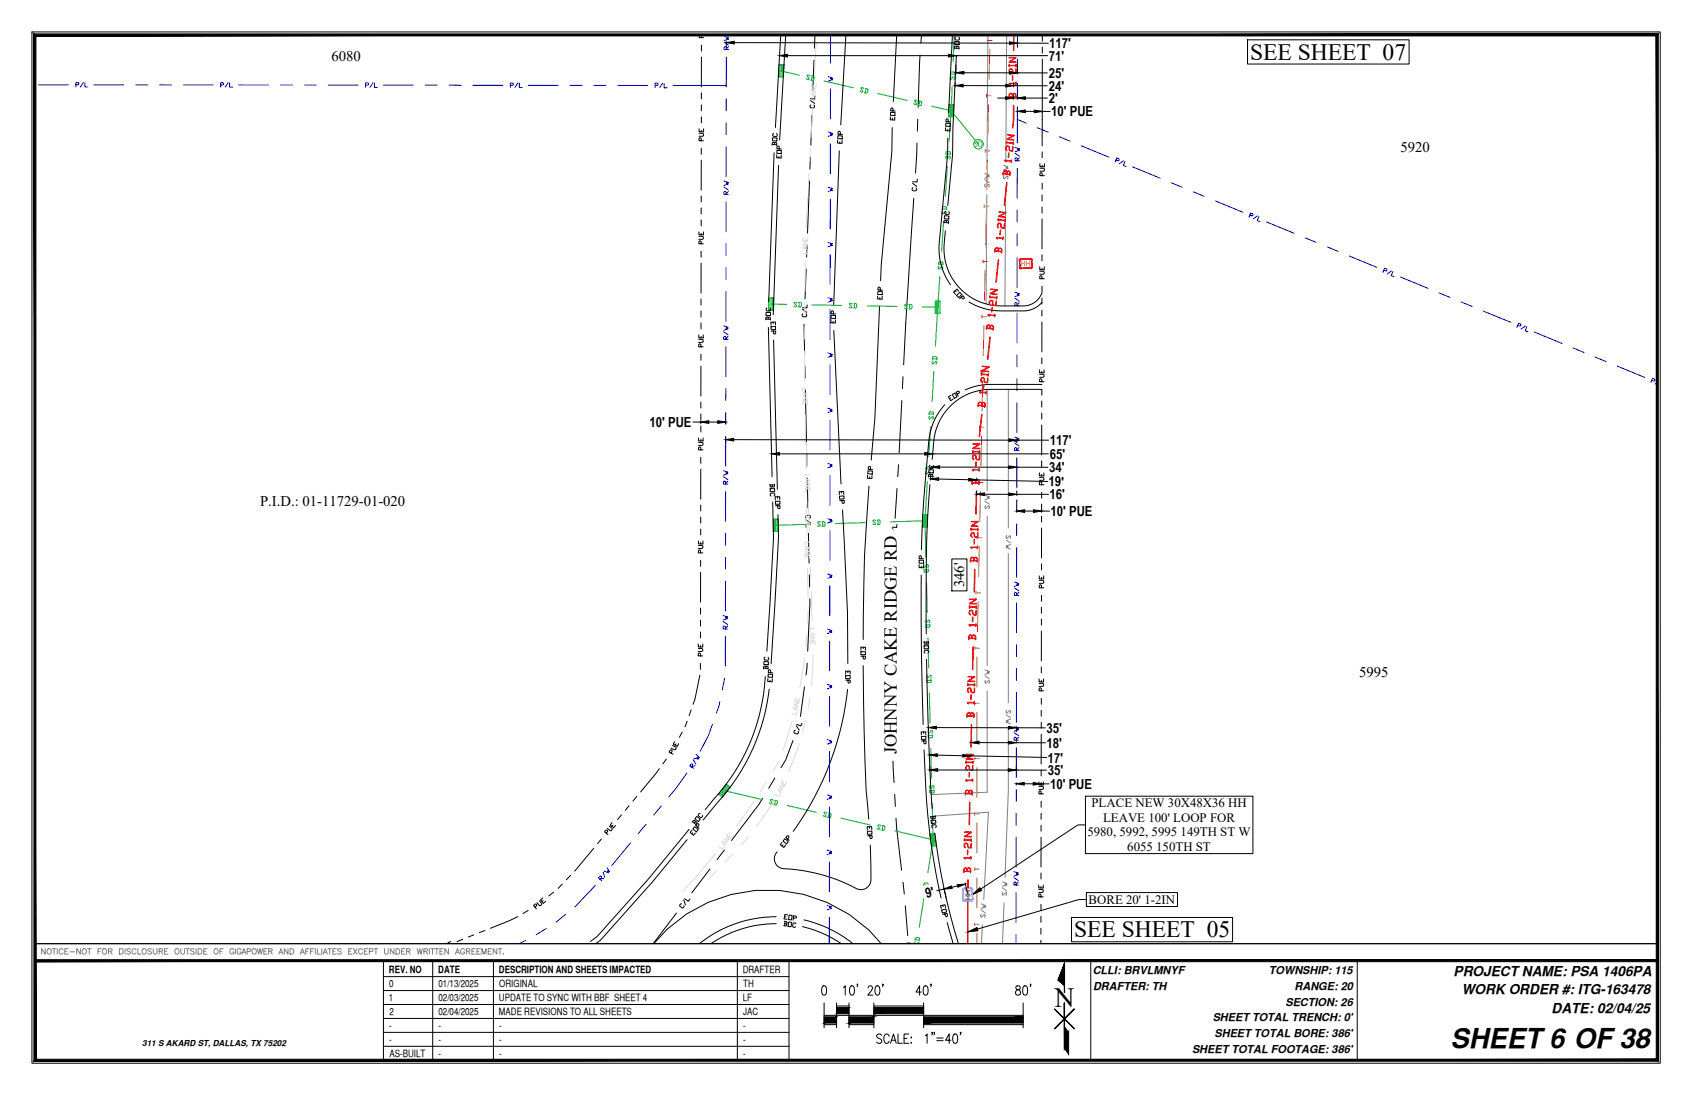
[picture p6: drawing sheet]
<svg xmlns="http://www.w3.org/2000/svg" width="432mm" height="279mm" viewBox="0 0 432 279" stroke-linecap="round" stroke-linejoin="round" font-family="sans-serif">
<defs><g id="words">
<text font-size="7.1" x="269.1" y="257">N</text>
<text font-size="7" x="370.2" y="267.3">SHEET6 OF38</text>
<g font-size="6">
<text x="319" y="15.2">SEE SHEET 07</text>
<text x="274.1" y="239.2">SEE SHEET 05</text>
</g>
<text font-size="4.7" x="228.9" y="192.5" transform="rotate(-90 228.9 192.5)">JOHNNY CAKE RIDGE RD</text>
<g font-size="3.8">
<text x="84.6" y="15.6">6080</text>
<text x="357.4" y="38.8">5920</text>
<text x="66.4" y="129">P.I.D.: 01-11729-01-020</text>
<text x="246.1" y="149.8" transform="rotate(-90 246.1 149.8)">346'</text>
<text x="346.9" y="172.7">5995</text>
</g>
<g font-size="3.5">
<text x="267.7" y="15.5">71'</text>
<text x="267.8" y="12.3">117'</text>
<text x="267.7" y="23.2">24'</text>
<text x="267.7" y="19.9">25'</text>
<text x="267.7" y="26.3">2'</text>
<text x="268.3" y="29.7">10' PUE</text>
<text x="165.8" y="108.9">10' PUE</text>
<text x="267.9" y="113.6">117'</text>
<text x="267.9" y="117.1">65'</text>
<text x="267.6" y="124.1" transform="rotate(1 267.6 124.1)">19'</text>
<text x="267.8" y="120.5">34'</text>
<text x="267.8" y="127.4">16'</text>
<text x="268.1" y="131.7">10' PUE</text>
<text x="267.1" y="190.8">18'</text>
<text x="267.1" y="187">35'</text>
<text x="267.3" y="194.6" transform="rotate(1 267.3 194.6)">17'</text>
<text x="267.4" y="197.8">35'</text>
<text x="268" y="201.3">10' PUE</text>
<text x="236.4" y="229.2" transform="rotate(-13 236.4 229.2)">9'</text>
<text x="371" y="249">PROJECT NAME: PSA 1406PA</text>
<text x="373" y="253.6">WORK ORDER #: ITG-163478</text>
<text x="396" y="258.4">DATE: 02/04/25</text>
</g>
<g font-size="3.3">
<text x="278.6" y="206">PLACE NEW 30X48X36 HH</text>
<text x="281.5" y="209.7">LEAVE 100' LOOP FOR</text>
<text x="277.5" y="213.4">5980, 5992, 5995 149TH ST W</text>
<text x="287.7" y="217.1">6055 150TH ST</text>
<text x="277.8" y="230.6">BORE 20' 1-2IN</text>
</g>
<g font-size="2.8">
<text x="278.9" y="248.6">CLLI: BRVLMNYF</text>
<text x="323.8" y="248.6">TOWNSHIP: 115</text>
<text x="279" y="252.6">DRAFTER: TH</text>
<text x="328" y="256.7">SECTION: 26</text>
<text x="330.4" y="252.6">RANGE: 20</text>
<text x="309.5" y="260.5">SHEET TOTAL TRENCH: 0'</text>
<text x="304.2" y="268.7">SHEET TOTAL FOOTAGE: 386'</text>
<text x="309.9" y="264.6">SHEET TOTAL BORE: 386'</text>
</g>
<g font-size="2.6">
<text x="99.3" y="248.4">REV. NO</text>
<text x="99.4" y="251.9">0</text>
<text x="111.8" y="248.4">DATE</text>
<text x="111.9" y="251.9">01/13/2025</text>
<text x="127.3" y="248.4">DESCRIPTION AND SHEETS IMPACTED</text>
<text x="127.4" y="251.9">ORIGINAL</text>
<text x="189.5" y="248.4">DRAFTER</text>
<text x="189.7" y="251.9">TH</text>
<text x="99.2" y="255.5">1</text>
<text x="111.9" y="255.5">02/03/2025</text>
<text x="127.3" y="255.5">UPDATE TO SYNC WITH BBF SHEET 4</text>
<text x="189.6" y="255.5">LF</text>
<text x="99.3" y="262.6">-</text>
<text x="99.4" y="259.1">2</text>
<text x="111.9" y="259">02/04/2025</text>
<text x="111.9" y="262.6">-</text>
<text x="127.3" y="259">MADE REVISIONS TO ALL SHEETS</text>
<text x="127.4" y="262.6">-</text>
<text x="189.7" y="262.6">-</text>
<text x="189.7" y="259">JAC</text>
<text x="99.3" y="266.2">-</text>
<text x="99.4" y="269.7">AS-BUILT</text>
<text x="111.9" y="266.2">-</text>
<text x="111.9" y="269.7">-</text>
<text x="127.4" y="266.2">-</text>
<text x="127.4" y="269.7">-</text>
<text x="189.7" y="266.2">-</text>
<text x="189.7" y="269.7">-</text>
</g>
<text font-size="2.4" fill="#00b82e" x="248.6" y="37.6">SD</text>
<text font-size="2.1" x="36.3" y="267">311 S AKARD ST, DALLAS, TX 75202</text>
<text font-size="1.8" fill="#ff7f00" x="260.5" y="67.9">HH</text>
<text font-size="1.8" x="246.4" y="227" transform="rotate(90 246.4 227)">HH</text>
</g></defs>
<!-- layer: SIDEWALK -->
<g fill="none" stroke="#808080" stroke-width=".26">
<path d="M252.1 8.9l-.2 34.3M256.9 8.9l-.2 32.2M251.3 45.8l1.1 .8M251.3 44.3l1.2 .4-.6 .2 .6 .2-1.2 .3M251.5 47l-.2 .5 .2 .2 .7-.7 .2 .2-.2 .6M251.8 49.7l-.1 27.9M256.1 43.7l1.1 .8M256.1 42.2l1.2 .4-.6 .2 .6 .2-1.2 .3M256.3 44.9l-.2 .5 .2 .2 .7-.7 .2 .2-.2 .5M256.6 47.5l-.1 30.6M251.9 99.4v25.8M257.3 99.4v35.3"/>
<path d="M251.4 126.4l1.1 .3-.6 .2 .6 .2-1.1 .4M251.4 127.9l1.1 .8M251.5 129l-.1 .6 .1 .2 .8-.8 .2 .2-.2 .6M251.9 131.7v38.1M256.8 137.8l1.1 .8M256.9 136.7l-.1 .1 .1 .6 .8-.7 .2 .1-.2 .6M257.9 138.9l-1.1 .4 .5 .2-.5 .2 1.1 .4M257.3 141.2v38.1M251.4 170.9l1.1 .4-.6 .2 .6 .2-1.1 .4M251.4 172.5l1.1 .7M251.5 173.6l-.1 .6 .1 .2 .8-.8 .2 .2-.2 .6M251.9 176.3v25.8l-14.3 .7"/>
<path d="M256.8 182.4l1.1 .7M256.9 181.2l-.1 .2 .1 .6 .8-.8 .2 .2-.2 .6M257.3 185.8v16.1l-.8 22M257.9 183.5l-1.1 .4 .5 .2-.5 .2 1.1 .4M238 208.3l14.2-1.1-1.1 22.3M250.4 232.2l1.1 .8M250.4 230.6l1.1 .5-.5 .1 .5 .3-1.1 .3M250.5 233.3l-.2 .6 .1 .2 .8-.8 .2 .6-.2 .2M250.7 236l-.2 4.8M255.8 226.5l1.1 .9M255.9 225l1.1 .4-.6 .2 .6 .2-1.2 .4M256 227.7l-.2 .2 .1 .6 .8-.8 .2 .2-.2 .6"/>
<path d="M256.2 230.4l-.4 10.4"/>
</g>
<!-- layer: CENTER_LINE -->
<g fill="none" stroke="#000" stroke-width=".26">
<path d="M207.7 15.3l-.2 7.6M208 9.2l-.1 3.1M234.8 14.1l-.5 13.3M235.2 8.9l-.2 2.1M206.8 25.6l1.1 .8M206.9 26.8l-.2 .5 .2 .2h.8l.2-.5-.2-.2M207.2 29.4l-.3 7.6M208 24.5l-.1 .8-1.1-.1M234 36.5l-.4 7.6M234.2 30.4l-.1 3.1M206.6 46.2l-.5 13.3M206.8 40.1l-.1 3"/>
<path d="M232.9 46.8l1.1 .8M233 47.9l-.2 .6 .1 .2h.8l.2-.2v-.3l-.2-.2M233.2 50.6l-2.6 42.5M234.1 45.7l-.1 .7h-1.1M204.8 78.9l1.1 .8M205.7 68.6l-.3 7.7M206 77.8l-.1 .8-1.1-.1M206 62.5l-.2 3.1M204.9 80.1l-.2 .5 .2 .2h.8l.2-.5-.2-.2M205.2 82.7l.1 7.7M205.4 93.4l.1 3.1M205.5 99.5l.3 13.3"/>
<path d="M230.4 96.1l-.1 3.1M205.9 115.9l.1 3M229.3 118.6l-.2 3M230.1 102.2l-.6 13.3M205.7 132.7l1.1 .7M206 122l.2 7.6M206.3 136.1l.2 7.6M206.6 132.2l.2-.5-.2-.2h-.8l-.1 .6 .1 .2M206.8 133.8h-1.1v.8M227.7 134.9l1.1 .8M227.8 136l-.2 .2 .2 .6h.7l.2-.1-.1-.6M228 138.7l-.5 7.6"/>
<path d="M228.9 133.8v.8l-1.2-.1M228.9 124.7l-.5 7.6M206.5 146.7l.1 3.1M206.7 152.8l-.6 13.4M227.5 149.4v3M227.5 155.5v13.3M205.3 175.2l-1 7.6M206 169.2l-.3 3M227.6 171.9v3M227.7 177.9l.1 7.7M197.7 198.5l-1.5 2.6M202.4 189l-1.9 4.9-1.2 2"/>
<path d="M203 186.3l-.3 .1v.6l.7 .3 .4-.5-.1-.2M203.2 185.2l.8 1.1M204.7 184.5l-.3 .7-1.1-.4M227.2 188.6l1.2 .8M227.9 192l.3 7.7M228.2 188.2l.2-.2-.2-.5h-.8l-.2 .2 .2 .6M228.4 189.8h-1.1v.7M184.8 216.9l-1.8 2.4M194.6 203.7l-.9 1.5-7 9.3M228.3 202.7l.2 3M228.7 208.8l1.4 13.3M172.6 233l-5.9 7.8"/>
<path d="M173.9 230.6l-.2 .1-.3 .3 .1 .2 .6 .5 .5-.3-.1-.3M174.5 229.6l.4 1.3M174.7 229.3l.9 .7 .5-.6M181.2 221.7l-4.6 6.1M230.4 225.1l.4 3M231 231.1l.6 7.6M166.9 240.8a37.6 37.6 0 0 1 58 0M231.3 240.8l.9-.2 .2 .2"/>
</g>
<!-- layer: RW -->
<g fill="none" stroke="#0000b8" stroke-width=".26">
<path d="M184.8 9.2l1.1 .4-.5 .2 .5 .2-1.1 .4M184.8 10.8l1.1 .7M185.4 12.7v-.6l-.4-.2-.2 .2v.6h1.1M185.4 14.6l-.1 7.6M185.9 11.9l-.5 .6M259.7 15.1v3.1M259.7 8.9v3.2M185.3 37.4v7.6M185.3 25.2v3.1M185.3 31.3v3.1M259 37.6l1.2 .4-.6 .2 .6 .2-1.2 .3M259 39.1l1.2 .8"/>
<path d="M259.6 27.3v9.1M259.7 21.2l-.1 3.1M184.7 47.7l1.2 .8M184.7 46.2l1.2 .4-.6 .2 .6 .1-1.2 .4M185.3 49.6v-.6l-.4-.1-.2 .1v.6h1.2M185.3 51.5v7.6M185.9 48.9l-.6 .5M259.6 53.6v3M259.6 59.7v3M259.6 41v-.6l-.4-.1-.2 .1v.6h1.2M259.6 42.9v7.6M260.2 40.3l-.6 .5"/>
<path d="M185.3 74.4v7.6M185.3 62.2v3M185.3 68.3v3M259 76.1l1.1 .8M259 74.5l1.1 .4-.5 .2 .5 .2-1.1 .4M259.5 78v-.6l-.3-.2-.2 .2v.6h1.1M259.5 79.9v7.6M259.6 65.8v7.6M260.1 77.2l-.6 .6M184.7 83.1l1.1 .4-.5 .2 .5 .2-1.1 .4M184.7 84.7l1.1 .7M185.2 88.5v7.6"/>
<path d="M185.2 99.1v3.1M185.3 86.6v-.6l-.4-.2-.2 .2v.6h1.1M185.8 85.8l-.5 .6M259.5 90.6v3M259.5 96.7v3M185.2 105.2v3.1M185.2 111.3v7.7M258.9 111.5l1.2 .4-.6 .2 .6 .2-1.2 .4M258.9 113.1l1.2 .7M259.5 116.9v7.6M259.5 115v-.6l-.4-.2-.2 .2v.6h1.2M259.5 102.8v7.6"/>
<path d="M260.1 114.2l-.6 .6M184.6 120.1l1.2 .4-.6 .2 .6 .2-1.2 .3M184.6 121.6l1.2 .8M185.2 136.1v3M185.2 123.5v-.5l-.4-.2-.2 .2v.5h1.2M185.2 125.4v7.7M185.8 122.8l-.6 .5M259.5 139.7l-.1 7.6M259.5 133.6v3.1M259.5 127.5v3.1M184.6 157.1l1.1 .3-.6 .2 .6 .2-1.1 .4M184.6 158.6l1.1 .7"/>
<path d="M185.1 142.2v3M185.1 148.3v7.6M185.7 159.7l-.6 .6M258.9 148.5l1.1 .4-.6 .2 .6 .1-1.1 .4M258.9 150l1.1 .8M259.4 151.9v-.6l-.3-.1-.2 .1v.6h1.1M259.4 153.8v7.6M260 151.2l-.6 .5M183.7 179l-.9 2.9M184.9 173.1l-.6 2.9M185.1 160.5v-.6l-.4-.2-.1 .2v.6h1.1M185.1 162.4v7.6"/>
<path d="M259.4 176.7v7.6M259.4 170.6v3M259.4 164.5v3M175.3 197.3l-4.6 6M176.6 195.8l.2-.5-.2-.4-.3 .1-.3 .5 1.1 .5M176.9 193.8l.7 1.2M177.4 195.4l-.8 .2M177.6 192.5l.9 .8h-.6l.4 .4-1.2-.2M181.8 184.8l-1 2.9-2.1 4M258.8 185.4l1.1 .4-.5 .2 .5 .2-1.1 .4M258.8 187l1.1 .7M259.4 188.9v-.6l-.4-.2-.2 .2v.6h1.1"/>
<path d="M259.4 190.8v7.6M259.9 188.1l-.5 .6M161 215l-4.9 5.9M164.8 210.4l-1.9 2.3M168.8 205.7l-2 2.3M259.3 213.6v7.7M259.3 207.5v3.1M259.4 201.4v3.1M134.2 240l-1.7 .8M139.4 236.9l-2.6 1.6M144.3 233.3l-2.3 1.9M151.9 225.9l-5.2 5.5"/>
<path d="M153.2 224.4l.3-.4-.1-.4h-.3l-.4 .4 .9 .8M153.9 222.6l.4 1.3M154.1 224.2l-.8 .1M154.9 221.4l.7 1-.6-.2 .3 .5-1.1-.4M258.7 222.4l1.2 .4-.6 .2 .6 .2-1.2 .3M258.7 223.9l1.2 .8M259.3 238.4v2.4M259.3 225.8v-.5l-.4-.2-.2 .2v.5h1.2M259.3 227.7v7.7M259.9 225.1l-.6 .5"/>
</g>
<!-- layer: PUE -->
<g fill="none" stroke="#000" stroke-width=".26">
<path d="M178.6 8.9l-.2 .7h1.2M178.9 8.9l.1 .7M179 14.6v7.6M179 11.5v1.5M266 12v1.5M266 15.1v22.1M266 9v1.5M178.4 34h.9l.2 .2-.2 .6h-.9M178.4 32.9v.7h1.2v-.7M179 35.9v-.6l-.4-.2-.2 .2v.6h1.1M179 37.8v1.5M179 23.7v1.5"/>
<path d="M179 26.8v1.5M179 29.8v1.5M179 33.3v.3M266 38.7v1.6M178.4 59.2v.7h1.1v-.7M178.9 50v1.5M178.9 53.1v1.5M178.9 56.1v1.5M178.9 59.5v.4M179 40.9l-.1 7.6M265.4 42.9h.9l.2 .2-.2 .6h-.9M265.4 41.8v.7h1.1v-.7"/>
<path d="M265.9 49.8v1.5M265.9 52.8v1.6M265.9 55.9v7.6M266 44.8v-.5l-.4-.2-.2 .2v.5h1.1M266 42.2v.3M266 46.7v1.6M178.4 60.3h.9l.2 .2-.2 .6h-.9M178.9 76.3v1.5M178.9 79.4v1.5M178.9 62.2v-.6l-.4-.2-.1 .2v.6h1.1M178.9 64.1v1.5M178.9 67.2v7.6"/>
<path d="M265.3 69.2h1l.2 .2-.2 .6h-1M265.3 68.1v.7h1.2v-.7M265.9 76.1v1.5M265.9 79.1v1.5M265.9 71.1v-.6l-.4-.1-.2 .1v.6h1.2M265.9 65v1.5M265.9 68.5v.3M265.9 73v1.5M178.3 86.6h1l.2 .6-.2 .2h-1M178.3 85.4v.8h1.2v-.8M178.9 88.5v-.6l-.4-.2-.2 .2v.6h1.2M178.9 90.4v1.5"/>
<path d="M178.9 93.5v7.6M178.9 82.4v1.5M178.9 85.8v.4M265.3 95.5h1l.1 .2-.1 .6h-1M265.3 94.4v.7h1.1v-.7M265.9 97.4v-.6l-.4-.2-.2 .2v.6h1.1M265.9 91.3v1.5M265.9 94.7v.4M265.9 99.3v1.5M265.9 82.2v7.6M178.3 112.9h.9l.2 .6-.2 .1h-.9M178.3 111.7v.8h1.1v-.8"/>
<path d="M178.8 114.8v-.6l-.3-.2-.2 .2v.6h1.1M178.8 116.7v1.5M178.8 119.7v7.7M178.9 102.6v1.5M178.9 105.6v1.6M178.9 108.7v1.5M178.9 112.1v.4M265.8 117.6v1.5M265.9 102.4v1.5M265.9 105.4v1.5M265.9 108.5l-.1 7.6M178.2 139.2h1l.2 .2-.2 .5h-1"/>
<path d="M178.2 138v.8h1.2v-.8M178.8 128.9v1.5M178.8 131.9v1.6M178.8 135v1.5M178.8 138.4v.4M265.3 121.8h.9l.2 .2-.2 .6h-.9M265.3 120.7v.7h1.1v-.7M265.8 128.7v1.5M265.8 131.7v1.5M265.8 134.7v7.7M265.8 123.7v-.6l-.3-.2-.2 .2v.6h1.1M265.8 121v.4"/>
<path d="M265.8 125.6v1.5M178.8 155.2v1.5M178.8 158.2v1.5M178.8 141.1v-.6l-.4-.2-.2 .2v.6h1.2M178.8 143v1.5M178.8 146v7.6M265.2 148.1h1l.2 .2-.2 .5h-1M265.2 146.9v.8h1.2v-.8M265.8 154.9v1.6M265.8 158v1.5M265.8 150v-.6l-.4-.2-.2 .2v.6h1.2M265.8 143.9v1.5"/>
<path d="M265.8 147.3v.4M265.8 151.9v1.5M178.2 165.5h1l.1 .2-.2 .5h-.9M178.2 164.3v.8h1.1v-.8M178.6 172.3l-1.2 6.1-.5 1.3M178.8 167.4v-.6l-.4-.2-.2 .2v.6h1.1M178.8 169.3v1.5M178.8 161.3v1.5M178.8 164.7v.4M265.2 174.4h.9l.2 .2-.2 .5h-.9M265.2 173.2v.8h1.1v-.8M265.7 176.3v-.6l-.3-.2-.2 .2v.6h1.1"/>
<path d="M265.7 170.2v1.5M265.7 173.6v.4M265.7 178.2v1.5M265.8 161l-.1 7.7M168.3 196.2l-4.8 5.9M170.1 193.7l-.9 1.2M171.3 192.2l.2-.5-.2-.4-.3 .1-.2 .5 1 .5M171.6 190.2l.9 .5 .1 .2-.5 .4-.8-.4M172.2 189.2l-.4 .7 1 .5 .4-.6M172.5 189.8l-.2 .4M174.1 186.8l-.7 1.3M175.4 184l-.6 1.4"/>
<path d="M176.4 181.1l-.5 1.5M265.1 199.5v.8h1.2v-.8M265.7 196.5v1.5M265.7 199.9v.4M265.7 181.2v1.6M265.7 184.3v1.5M265.7 187.3v7.6M151.5 216.4l-4.9 5.9M153.5 214.1l-1 1.1M154.7 212.6l.4-.4-.2-.4h-.3l-.3 .4 .9 .8M155.5 210.8l.7 .6-.2 .6h-.3l-.7-.6M156.2 209.9l-.5 .6 .9 .7 .5-.6"/>
<path d="M156.4 210.6l-.2 .3M158.6 207.9l-1 1.2M160.5 205.6l-.9 1.2M162.5 203.2l-1 1.2M265.1 200.7h1l.2 .2-.2 .5h-1M265.7 210.6v1.5M265.7 213.6v7.6M265.7 202.6v-.6l-.4-.2-.2 .2v.6h1.2M265.7 207.5v1.5M265.7 204.5v1.5M118.1 239.7l-1.4 .5M120.9 238.5l-1.4 .6"/>
<path d="M123.7 237.4l-1.4 .6M132.2 233.9l-7 3M134.8 232.3l-1.3 .8M136.5 231.5l.5-.4-.1-.4-.7 .3 .7 .9M137.6 229.8l.6 .8v.2l-.6 .3-.5-.8M138.5 229.1l-.6 .5 .8 .9 .6-.5M138.6 229.8l-.3 .2M141.3 227.6l-1.2 1M143.5 225.6l-1 1.1M145.6 223.4l-1.1 1.1M265.1 226.9h.9l.2 .2-.2 .6h-.9M265.1 225.8v.8h1.1v-.8"/>
<path d="M265.6 236.9v1.5M265.6 239.9v.9M265.7 228.9v-.6l-.4-.2-.2 .2v.6h1.1M265.7 222.8v1.5M265.7 226.2v.4M265.7 230.8v1.5M265.7 233.8l-.1 1.5M114 240.7v.1M115 240.3l-.7 .2 .1 .3"/>
</g>
<!-- layer: PL -->
<g fill="none" stroke="#0000b8" stroke-width=".26">
<path d="M9.8 21.6h7.7M19.4 21.6h.5l.2-.3-.2-.2h-.5v1.1M21.3 21.1l-.8 1.1M21.7 21.1v1.1h.7M23.9 21.6l7.7 .1M34.6 21.7h3.1M40.7 21.7h3.1M46.8 21.7h7.6M56.3 21.7h.6l.2-.4-.2-.2h-.6v1.1M58.2 21.1l-.7 1.1M58.6 21.1v1.1h.8M60.9 21.7h7.6"/>
<path d="M71.6 21.7h3M77.7 21.7h3M83.8 21.7h7.6M93.3 21.7h.6l.1-.4-.1-.2h-.6v1.2M95.2 21.1l-.8 1.2M95.6 21.1v1.2h.7M97.9 21.7h7.6M108.5 21.7h3.1M114.6 21.7l3.1 .1M120.7 21.8h7.6M130.2 21.8h.6l.2-.4-.2-.2h-.6v1.1M132.1 21.2l-.7 1.1"/>
<path d="M132.5 21.2v1.1l.8 .1M134.8 21.8h7.6M145.5 21.8h3M151.6 21.8h3M157.7 21.8h7.6M167.2 21.8h.6l.2-.4-.2-.2h-.6v1.2M169.1 21.3l-.8 1.1M169.5 21.3v1.1h.7M171.8 21.8h13.5M259.6 30.5l2.3 .9M264.7 32.6l2.8 1.1M270.3 34.9l2.9 1.1"/>
<path d="M276 37.2l7 2.9M284.8 40.8l.5 .2 .3-.2-.1-.3-.5-.2-.4 1.1M286.8 41l-1.2 .8M287.1 41.2l-.4 1 .7 .3M289 42.6l7.1 2.9M298.9 46.6l2.8 1.2M304.5 48.9l2.8 1.2M310.2 51.3l7 2.9M319 54.9l.5 .2 .3-.3-.1-.2-.5-.2-.5 1M321 55.1l-1.2 .7M321.3 55.2l-.4 1.1 .7 .3M323.2 56.6l7 2.9"/>
<path d="M333.1 60.7l2.8 1.1M338.7 63l2.8 1.2M344.3 65.3l7.1 2.9M353.1 68.9l.6 .3 .3-.3-.1-.3-.5-.2-.5 1.1M355.1 69.1l-1.1 .8M355.5 69.3l-.5 1 .7 .3M357.4 70.7l7 2.9M367.2 74.7l2.9 1.2M372.9 77l2.8 1.2M378.5 79.4l7.1 2.9M387.3 83l.6 .2 .3-.3-.1-.2-.6-.2-.4 1M389.3 83.2l-1.1 .7"/>
<path d="M389.7 83.3l-.5 1.1 .7 .3M391.6 84.7l7 2.9M401.4 88.8l2.8 1.1M407.1 91.1l2.8 1.2M412.7 93.4l7.1 2.9M421.5 97l.5 .3 .4-.3-.1-.3-.6-.2-.4 1.1M422.9 97.6l-.5 .4"/>
</g>
<!-- layer: STORM DRAIN LINE -->
<g fill="none" stroke="#00b82e" stroke-width=".26">
<path d="M199 18l5 1.2M206.7 19.4l-.5-.3-.2 .2 .5 .9-.2 .1-.5-.3M207.1 19.3l.6 .2 .1 .2-.2 .7-.2 .2-.6-.2M207.3 19.4l-.3 1.1M242.5 19.1v-.6l.3-.1h.7l.2 .2v.5M242.5 18.9h1.2M242.7 19.5l-.2 .2 .2 .6 .8-.8 .1 .2-.2 .6M243.5 8.9l-.3 6.8M210.3 20.7l7.4 1.7M220.4 22.6l-.1-.2-.6 .1 .5 .9-.2 .1-.5-.3M220.8 22.5l.6 .2 .1 .2-.1 .7-.3 .2-.5-.2M221 22.6l-.2 1.1"/>
<path d="M224 23.9l7.5 1.7M234.1 25.8l-.5-.3-.2 .2 .6 .9-.3 .1-.5-.3M234.6 25.8l.5 .1 .2 .2-.2 .8h-.8M234.8 25.8l-.3 1.1M237.8 27.1l4.9 1.2M241.4 39.4v-.6l.3-.1h.7l.2 .2-.1 .6M241.4 39.2l1.2 .1M241.6 39.8l-.2 .2 .1 .6 .8-.7 .2 .1-.2 .6M242.7 28.3l7 8.5M242.7 28.3l-.5 7.7M243 22.2l-.3 6.1M240.5 53.5v-.6l.2-.2 .7 .1 .2 .2v.6"/>
<path d="M240.5 53.3l1.1 .1M240.6 53.9l-.2 .5 .2 .2 .8-.7 .2 .2-.3 .6M240.8 56.6l-.5 7.6M241.8 42.5l-.5 7.6M196.8 77.6l3.9 .1M203.4 77.3l-.6-.2-.2 .2 .8 .8-.2 .2-.6-.2M203.8 77.2h.5l.2 .2v.7l-.2 .2h-.5M204 77.2l-.1 1.1M207.2 77.8l7.6 .1M217.5 77.6l-.2-.2-.6 .2 .8 .8-.2 .1h-.4l-.2-.2M217.9 77.4h.5l.2 .2v.8l-.2 .2-.6-.1M218.1 77.4l-.1 1.2"/>
<path d="M221.3 78l7.6 .2M231.6 77.9l-.2-.2-.6 .2 .8 .7-.2 .2-.6-.2M232 77.7h.5l.2 .2v.7l-.2 .2h-.6M232.2 77.7l-.1 1.1M235.4 78.3l3.9 .1M239.5 67.5l.2-.7h.8l.2 .2-.1 .6M239.5 67.4h1.1M239.6 67.9l-.2 .6 .2 .2 .8-.7 .2 .6-.3 .1M239.8 70.6l-1.1 17.7M237.9 91.7l.1-.6 .2-.1h.7l.2 .2v.6M238 91.5l1.1 .1M238.1 92.1l-.2 .2v.4l.2 .2 .8-.7 .1 .2-.2 .5"/>
<path d="M238.3 94.8l-.4 7.6M236.3 119.9v-.6l.2-.2 .8 .1 .1 .2v.5M236.3 119.7h1.1M237.1 105.8v-.6l.2-.1h.8l.2 .2-.1 .6M237.1 105.6l1.2 .1M237.3 106.2l-.3 .5 .2 .3 .8-.8 .2 .2-.2 .6M237.5 108.9l-.5 7.6M206.7 133.8l-8.7 .2M209.4 133.3l-.2-.2-.6 .2 .8 .8-.6 .2-.2-.2M209.8 133.1h.5l.2 .2v.7l-.1 .2-.6 .1M210 133.1v1.1M220.8 133.4l-7.6 .2"/>
<path d="M223.5 132.9l-.6-.2-.2 .2 .8 .7-.6 .3-.2-.2M223.8 132.7l.8 .1v.8l-.1 .2h-.6M224 132.7l.1 1.1M236.1 132.9l-8.8 .3M236.4 120.2l-.2 .2 .2 .6 .8-.7 .2 .2-.3 .6M236.6 122.9l-.5 10 .2 9.3M235.9 144.1l-.1 .6 .2 .1 .7-.7 .2 .2-.2 .5M236.3 158.2l-.2 .6 .2 .1 .8-.7 .2 .1-.2 .6M236.5 148.6l.1 7.7M236.9 145.2l-.1 .8h-.8l-.2-.2v-.6M236.9 145.4h-1.1M237.3 159.3l-.2 .8h-.7l-.2-.2v-.6"/>
<path d="M237.3 159.5h-1.1M236.7 172.3l-.2 .5 .2 .2 .7-.7 .2 .1-.2 .6M236.8 162.7l.2 7.6M237.2 176.8l.2 7.6M237.7 173.4l-.2 .8h-.8l-.2-.2v-.6M237.7 173.6h-1.2M237 186.4l-.1 .5 .1 .2 .8-.8 .2 .2-.2 .6M237.5 190.9l.2 7.6M238 187.5l-.2 .7-.7 .1-.2-.2v-.6M238 187.7h-1.1M184.8 201.7l9.8 2.3M197.3 204.3l-.5-.3-.2 .1 .5 .9-.2 .2-.5-.3"/>
<path d="M197.7 204.2l.6 .1 .1 .3-.2 .7h-.8M197.9 204.2l-.3 1.1M200.9 205.5l7.4 1.8M211 207.5l-.1-.2-.4-.1-.2 .1 .5 1-.2 .1-.5-.3M211.4 207.4l.6 .1 .1 .3-.1 .7-.3 .2-.5-.2M211.6 207.5l-.3 1.1M214.7 208.8l7.4 1.7M224.7 210.8l-.1-.3-.6 .1 .6 .9-.3 .1-.5-.3M225.1 210.7l.6 .1 .1 .2-.1 .8-.3 .1-.5-.1M225.3 210.7l-.2 1.1M228.4 212l9.7 2.3M237.4 200.4l-.2 .6 .2 .2 .7-.8 .3 .2-.2 .6"/>
<path d="M237.9 205l.2 9.3-1.3 8.4M238.4 201.6l-.2 .7-.8 .1-.2-.2v-.6M238.4 201.8h-1.2M233.5 239.9l.3-.7 .7 .1 .2 .2-.1 .6M233.5 239.7l1.2 .2M235.7 226l.3-.7 .7 .1 .2 .2-.1 .6M235.7 225.8l1.2 .2M235.8 229.1l-1.2 7.5M235.8 226.4l-.3 .5 .2 .2 .9-.6 .1 .2-.2 .6M233.6 240.3l-.2 .5M233.9 240.8l.5-.4 .1 .4"/>
</g>
<!-- layer: TEL LINE -->
<g fill="none" stroke="#ff7f00" stroke-width=".26">
<path d="M252.1 10.3l1.1 .1M252.1 9.9v.8M252.6 12.6l-.2 7.6M251.5 38.1v.8M251.5 38.5h1.1M251.8 24.4h1.1M251.8 24v.8M252.3 26.7l-.2 7.6M251.2 52.2v.8M251.2 52.6h1.1M251.7 54.9l-.2 7.6M252 40.8l-.2 7.6"/>
<path d="M250.9 66.3v.8M250.9 66.7h1.1M251.4 69l-.2 7.6M250.3 94.5v.8M250.3 94.9h1.1M250.6 80.4v.8M250.6 80.8h1.1M250.8 97.2l-.2 7.6M251.1 83.1l-.2 7.6M250 108.6v.8M250 109h1.1M250.5 111.3l-.2 7.6"/>
<path d="M249.4 136.8v.8M249.4 137.2h1.1M249.7 122.7v.8M249.7 123.1h1.1M249.9 139.5l-.2 7.6M250.2 125.4l-.2 7.6M249.1 150.9v.7M249.1 151.3h1.1M249.6 153.6l-.2 7.6M248.8 179.1v.8M248.8 179.5h1.1M248.8 165v.7"/>
<path d="M248.8 165.4h1.1M249.3 167.7v7.6M248.8 193.2v.8M248.8 193.6h1.1M249.3 181.8v7.6M249.3 195.9v7.6M248.7 207.3v.7M248.7 207.7h1.2M249.3 210v7.6M248.7 221.4v.7M248.7 235.5v.7M248.7 235.9h1.2"/>
<path d="M248.7 221.8h1.2M249.3 224v7.7M249.3 238.1v2.7"/>
</g>
<!-- layer: WATER LINE -->
<g fill="none" stroke="#00f" stroke-width=".26">
<path d="M211.4 19.5l1.1 .4-.6 .2 .6 .2-1.2 .4M211.9 8.9v7.2M211.3 33.7l1.2 .3-.6 .2 .6 .2-1.2 .4M211.9 36.7v7.6M211.9 22.6v7.6M211.3 47.8l1.2 .3-.6 .2 .6 .2-1.2 .4M211.9 50.8v7.6M211.3 75.9l1.1 .4-.5 .2 .5 .2-1.1 .4M211.3 61.8l1.1 .4-.5 .2 .5 .2-1.1 .4M211.9 79l-.1 7.6M211.9 64.9v7.6M211.3 90l1.1 .4-.6 .2 .6 .2-1.1 .4"/>
<path d="M211.8 93.1v7.6M211.2 118.2l1.2 .4-.6 .2 .6 .2-1.2 .4M211.2 104.1l1.2 .4-.6 .2 .6 .2-1.2 .4M211.8 107.2v7.6M211.2 132.3l1.1 .4-.5 .2 .5 .2-1.1 .4M211.8 135.4v7.6M211.8 121.3v7.6M211.2 146.4l1.1 .4-.5 .2 .5 .2-1.1 .4M211.8 149.5v7.6M211.2 174.6l1.1 .4-.6 .2 .6 .2-1.2 .4M211.2 160.5l1.1 .4-.6 .2 .6 .2-1.1 .4M211.7 177.7v7.6"/>
<path d="M211.7 163.6v7.6M211.1 188.7l1.2 .4-.6 .2 .6 .2-1.2 .4M211.7 191.8v7.6M211.1 216.9l1.1 .4-.5 .2 .5 .2-1.1 .4M211.1 202.8l1.2 .4-.6 .2 .6 .2-1.2 .4M211.7 220l-.1 7.6M211.7 205.9v7.6M211.1 231l1.1 .4-.6 .2 .6 .2-1.1 .4M211.6 234.1v6.7"/>
</g>
<!-- layer: STORM DRAIN STRUCT-EX -->
<g fill="none" stroke="#00b82e" stroke-width=".26">
<path d="M198.8 16.4l1.3 .1-.2 3.2-1.3-.1zM199.1 16.4l-.2 3.2M199.5 16.5l-.2 3.1M199.8 16.5l-.2 3.1M242.2 26.6l1.3 .1-.2 3.2-1.3-.1zM242.5 26.6l-.1 3.2M242.8 26.7l-.1 3.1M243.1 26.7l-.1 3.1M196.2 76h1.2v3.2h-1.2zM196.5 76v3.2M196.8 76v3.2M197.1 76v3.2"/>
<path d="M238.7 76.8h1.2v3.2h-1.2zM239 76.8v3.2M239.3 76.8v3.2M239.6 76.8v3.2M197.3 132.4h1.3v3.2h-1.3zM197.7 132.4v3.2M198 132.4v3.2M198.3 132.4v3.2M235.4 131.3h1.3v3.2h-1.3zM235.7 131.3v3.2M236.1 131.3v3.2M236.4 131.3v3.2"/>
<path d="M185.3 200.1l1 .8-1.9 2.5-1-.8zM185.6 200.3l-2 2.5M185.8 200.5l-1.9 2.5M186.1 200.7l-2 2.5M237.3 212.8l1.2-.2 .5 3.2-1.3 .1zM237.6 212.8l.4 3.1M237.9 212.7l.4 3.2M238.2 212.7l.5 3.1"/>
<circle cx="249.7" cy="36.8" r="1.22"/>
</g>
<!-- layer: EOP -->
<g fill="none" stroke="#000" stroke-width=".26">
<path d="M200.5 8.9l-1.5 26.8M215.9 8.9l-1.3 23M228.8 8.9l-.8 17M243.1 8.9l-1 19.9M198.2 39.5v.8h1.1l.1-.7M198.3 38.4h1.1v.8l-1.2-.1zM198.8 39.9v.4M198.8 38l.1-.6-.4-.1-.2 .1v.6h1.1M213.8 35.8l-.1 .7 1.2 .1v-.8M213.8 34.6l1.2 .1-.1 .8-1.1-.1zM214.2 38.5l-1.4 39.2M214.3 36.2v.4"/>
<path d="M214.4 34.3l.1-.6-.4-.2-.3 .7 1.2 .1M227.2 29.8v.8h1.1l.1-.7M227.3 28.7h1.1v.8l-1.2-.1zM227.7 32.6l-.1 6-2.7 29-.2 4M227.8 30.2v.4M227.9 28.3v-.6l-.4-.2-.2 .2v.6h1.2M241.3 32.6v.7l1.1 .1 .1-.8M241.4 31.4l1.1 .1v.8l-1.2-.1zM241.9 35.3l-.1 4.1-2.1 22.6a16 16 0 0 0 2.9 10.7M241.9 33v.4M242 31.1v-.6l-.4-.2-.2 .2v.6h1.1M198.7 42.2l-1.4 38.1"/>
<path d="M224 75.5v.8h1.1v-.7M224 74.4h1.2l-.1 .8-1.1-.1zM224.5 78.3l-1.2 28.4-1 10.7M224.5 75.9v.4M224.6 74v-.6l-.3-.2-.2 .2-.1 .6h1.2M243.8 74.1l.2 .3M244.1 75.4l.9-.8 .5 .6-.9 .7zM244.7 74.3l-.5-.5-.8 .7 .5 .6M245.3 75.8l.4 .5 .4-.2-.4-.6-.8 .7M247.3 77a15.8 15.8 0 0 0 8.2 2.3h5.6a6.2 6.2 0 0 0 4.8-2.1M196.8 83.4l1.1-.1v.8h-1.1zM197.3 82.2v.4"/>
<path d="M197.4 84.5v.5l.4 .2 .2-.7h-1.2M197.4 86.8l1 38.1M197.9 82.9v-.7h-1.2l.1 .8M212.1 81.6l-.1 .8h1.2v-.8M212.1 80.5h1.1v.8l-1.1-.1zM212.6 82v.4M212.7 80.1v-.6l-.4-.2-.2 .2v.6h1.2M212.8 84.3l1.8 39.2M265.9 98.1h-14.2l-3.3 .6-2.1 .8M222.1 119.8l.1-.6-.4-.2-.2 .2v.5l1.1 .1M241.1 103.3a15.9 15.9 0 0 0-4.1 9.3l-1.2 14.7-.6 13M242.6 101.5l-.3 .2"/>
<path d="M242.7 100.9l-.7 .3 .6 1 .6-.4M243 100.7l.7-.4 .5 1-.6 .3zM244.3 100.6l.5-.3v-.4l-.3-.1-.5 .3 .6 1M197.9 127.9h1.1l.1 .8h-1.2zM197.9 129.1l1.2-.1v.6l-.2 .2-.4-.2v-.5M198.4 126.8v.3M198.5 131.3l.2 5.9-1.9 32.2M199 127.5v-.8l-1.2 .1 .1 .7M214.2 126.6l1.2-.1v.8l-1.1 .1zM214.7 125.4l.1 .4M214.9 127.7v.6l.4 .2 .2-.3-.1-.5h-1.1M215 130.1l1.3 26.2 .1 13"/>
<path d="M215.3 126.2v-.8l-1.1 .1v.7M221.4 121.3l-.1 .7 1.2 .1v-.7M221.5 120.1l1.2 .1-.1 .8-1.2-.1zM221.8 124a406 406 0 0 0-1.5 39.2M222 121.7l-.1 .4M234.5 144.1v.7l1.2 .1v-.8M234.5 142.9l1.2 .1v.7h-1.2zM235.1 146.7l.1 20.4 .4 17.7M235.1 142.6v-.6l-.3-.2-.2 .2-.1 .6h1.2M235.1 144.5v.3M196 173.1l-.1 .8 1.2 .1v-.8M196 172l1.2 .1-.1 .7h-1.1z"/>
<path d="M196.3 175.8a51.5 51.5 0 0 1-13.1 28.9l-3.7 4.5M196.5 173.5v.4M196.6 171.7l.1-.6-.4-.2-.2 .1v.6l1.1 .1M215.8 172.4h1.2v.7l-1.2 .1zM215.8 173.5h1.2v.6l-.2 .2-.4-.2v-.6M216.3 175.9a75.8 75.8 0 0 1-13.9 36.2M216.4 171.3v.3M217 172v-.8l-1.2 .1v.7M219.7 165.9v-.8h1.2v.8M219.7 166.3h1.2v.7h-1.2zM219.7 167.4h1.2v.6l-.2 .2-.4-.2v-.6M220.3 169.8l.1 9.5a366.9 366.9 0 0 0 1.3 29.7"/>
<path d="M220.3 165.1v.4M235.1 187.9h1.2v.7l-1.1 .1zM235.7 186.8v.3M235.8 189v.6l.4 .2 .1-.2v-.6l-1.1 .1M235.8 191.3a183.5 183.5 0 0 0 4.4 37.8M236.3 187.5l-.1-.8-1.1 .1v.7M175.3 214.2l-8.7 10.7-13.3 15-1.2 .9M176.6 211.8l-.5 .6 .9 .7 .5-.5M176.8 212.5l-.2 .3M177.3 210.9l.9 .8-.5 .6-.9-.8zM178 211l.4-.4-.2-.4h-.3l-.3 .5 .8 .7M199.6 214.9l-.5 .6 .9 .7 .5-.6"/>
<path d="M199.8 215.6l-.2 .3M200.3 214l.9 .7-.5 .6-.9-.7zM201 214.1l.3-.5-.2-.4-.2 .1-.4 .4 .9 .7M221.4 212.1h1.1v.7l-1.1 .1zM221.9 210.9v.4M222 213.2v.6l.4 .2 .2-.2-.1-.6-1.1 .1M222.1 215.6l.2 8.9a2.55 2.55 0 0 1-3.8 2.2 44.4 44.4 0 0 0-18.9-5.1 2.54 2.54 0 0 1-1.3-4.2M222.5 211.7v-.8l-1.2 .1v.7M198.1 233.9a31.5 31.5 0 0 0-19.6 6.9M200.2 233.9l.4 .1M201 233.4l-.7-.1-.2 1.2 .8 .1M201.4 233.5l.8 .1-.2 1.1-.8-.1z"/>
<path d="M202.5 234.2l.5 .1 .3-.3-.2-.3h-.6l-.1 1.1M205.2 234.7a31.1 31.1 0 0 1 12.5 6.1M240.3 232.2l1.1-.3 .2 .8-1.1 .3zM240.6 231l.1 .4M241.1 233.2l.2 .5 .4 .1 .1-.2-.1-.5-1.1 .2M241.3 231.6l-.1-.8-1.2 .3 .2 .7M241.7 235.4l1.5 5.4"/>
</g>
<!-- layer: BOC -->
<g fill="none" stroke="#000" stroke-width=".26">
<path d="M199.2 8.9l-1.3 23.6M243.6 12.3h1.1M243.7 10.6h1.1v.8l-1.2-.1zM243.9 9.4l-.2 .2 .2 .6h.7l.3-.1-.2-.6M244.1 14.4l-.9 18.1-.1 7-1.2 12.9M244.2 12.3v-.4l.4-.1 .2 .2-.1 .5M244.2 11.9l-.2-.2-.4 .2v.6M197.1 36.9h1.1M197.2 35.2h1.1l-.1 .8-1.1-.1zM197.4 34l-.2 .6 .2 .2h.7l.2-.2-.1-.5M197.5 39l-1.3 38.1M197.6 36.9l.1-.4 .3-.2 .2 .3v.5"/>
<path d="M197.7 36.5l-.4-.2-.2 .2-.1 .6M240.9 56.7l1.1 .2M241 55l1.2 .1-.1 .8-1.1-.1zM241.3 58.9a18.3 18.3 0 0 0 .5 9.7 14.6 14.6 0 0 0 13.7 9.5h5.6a5.1 5.1 0 0 0 4.8-3.4M241.3 53.9l-.2 .2 .2 .6h.7l.3-.1-.2-.6M241.5 56.8v-.4l.4-.1 .2 .2-.1 .5M241.5 56.4l-.2-.2-.4 .2v.5M195.5 79.7l1.1 .1v.7h-1.1zM195.7 78.6l-.2 .5 .2 .2 .8 .1 .2-.6-.2-.2M195.5 81.4l1.1 .1M196 81.4v-.3l.4-.2 .2 .2v.6M196 81.1l-.4-.2-.1 .1-.1 .6"/>
<path d="M196.1 83.5l.9 38.1M265.8 99.4h-13a14.6 14.6 0 0 0-14.5 13.3l-.4 4.5M237.1 119.8l1.1 .1v.8l-1.2-.1zM237.4 118.7l-.3 .6 .2 .2h.8l.2-.5-.2-.2M196.5 123.5v.6l.2 .2 .4-.2v-.4M196.5 124.7h1.2v.7l-1.1 .1zM197.2 128.1l.2 9.1-1.7 29M197.5 126.6l.2-.6-.2-.2h-.8l-.1 .6 .2 .2M197.7 123.5l-.2 .8-.4-.2M197.7 123.7h-1.2M236.9 121.5l1.2 .1M237.3 123.7a322.1 322.1 0 0 0-1 35l.1 3"/>
<path d="M237.5 121.6v-.4l.4-.2 .2 .2v.6M237.5 121.2l-.1-.2-.4 .1-.1 .6M194.9 170.5l1.1 .1M195 168.8l1.1 .1v.7l-1.2-.1zM195.2 167.7l-.2 .1 .2 .6 .7 .1 .3-.2-.2-.6M195.3 172.6a50.3 50.3 0 0 1-13.1 31.2l-2.2 2.8M195.4 170.5l.1-.3 .4-.2 .1 .2v.6M195.5 170.2l-.2-.3-.4 .2v.6M235.8 163.6v.6l.2 .2 .4-.2v-.4M235.8 164.8h1.2v.7h-1.1zM235.8 163.8h1.2M236.1 166.7l-.2-.2 .2-.6h.7l.2 .2-.2 .6"/>
<path d="M236.5 168.2l.6 23.9 .8 14.2M237 163.6v.6l-.2 .2-.4-.2M175.9 211.6l-10.3 12.5-13.2 14.9-1.7 1.2M176.7 209.7l.9 .7M177.2 210l.2-.3 .4 .1 .1 .3-.4 .4M177.4 209.7l-.2-.4-.2 .1-.4 .4M177.8 208.3l.9 .7-.5 .6-.9-.7zM178.7 207.6h-.3l-.2 .6 .6 .4h.3l.2-.6M237.5 208.2l.1 .6 .2 .2 .3-.3v-.3M237.6 209.4l1.2-.1v.7l-1.1 .1zM238.6 212.7a162.7 162.7 0 0 0 6 28.1M238.6 208.1l.1 .6-.2 .2-.4-.2"/>
<path d="M238.7 208.3l-1.2 .1M238.8 211.2l.1-.6-.2-.2-.8 .1-.1 .2 .2 .5M198.1 235.7a29.5 29.5 0 0 0-16.6 5.1M200.2 235.1l.7 .3-.3 .3M200.3 235.6l.3 .1 .2 .4-.2 .2-.6-.1M200.4 235.1l-.2 1.1M201.3 235.2l.8 .2-.2 1.1-.8-.1zM203.1 235.7l-.1-.2-.6 .1-.1 .8 .5 .2 .2-.1M204.8 236.5a29.1 29.1 0 0 1 9.9 4.3M148.9 240.8h.3"/>
</g>
<!-- layer: TRAFFIC LANE -->
<g fill="none" stroke="#dbdbdb" stroke-width=".26">
<path d="M208.3 11.1l-.4 7.6M206.8 38.1l-.2 3.1M207.1 22.5l1.1 .1-1.2 .7h1.2M207.1 21.4v.7l1.1 .1 .1-.8M207.4 27.5l-.4 7.6M207.7 21.8v.4M207.8 23.7l-.1 .7M208.1 24.8l-.1 .8-1.1-.1M208.2 23.7l-1.2 .3 1.1 .5M206.1 50.3l-.4 7.6M206.5 44.2l-.2 3.1M204.9 61.7l1.2 .1-1.2 .7h1.1"/>
<path d="M205 60.6v.7l1.1 .1v-.8M205.4 77.3v3.1M205.5 66.7l-.1 7.6M205.5 61v.3M205.7 62.9l-.1 .7M206 64.1l-.1 .7-1.1-.1M206 62.9l-1.1 .3 1.1 .5M205.3 89.5l.1 7.7M205.4 83.4v3.1M206 99.1h-1.2v.7M204.8 100.2h.4l.8 .4-1.1 .4M204.9 101.4l1.1-.1-1.1 .8h1.1"/>
<path d="M205.2 100.2v.8M205.4 102.5v.4M205.5 105.9l.1 7.6M205.7 116.6v3M205.8 112.9l.2 6.3M206 103.3v-.8h-1.1v.8M205.4 139.5l.4-.1 .8 .4-1.2 .4M205.5 122.3h.4l.8 .3-1.1 .5M205.6 123.4h1.1l-1.1 .8h1.2M205.7 122.7l.1 3M205.8 139.4v.8M205.8 128.8l.2 7.6"/>
<path d="M205.9 122.3l.1 .7M206.2 124.6v.3M206.3 128l.2 7.6M206.5 138.3h-1.1v.8M206.6 138.7l.1 3M206.7 121.1l-1.2 .1v.7M206.8 125.3v-.8l-1.2 .1v.7M205.4 140.6h1.2l-1.2 .8h1.2M206 141.7v.4M206.1 145.2l.1 7.6M206.2 155.8l-.1 3.1M206.6 142.5v-.8l-1.2 .1 .1 .7"/>
<path d="M206.8 144.8l.1 3M207 150.9l.3 7.6M202.8 179.1l1.1 .3-1.3 .5 1.1 .2M203 178l-.2 .8 1.2 .2 .1-.8M203.5 178.5l-.1 .4M205.3 168l-1.2 7.5M205.9 161.9l-.2 3.1M206.7 177.9l-.5 2.9M206.8 161.5l1.1 .4-.7 .4h-.4M206.8 162.7l1.2-.1-1.1 .8h1.1M207.2 161.5v.8M207.4 163.8l.1 .4"/>
<path d="M207.5 167.2l-.4 7.6M207.9 160.4h-1.1v.7M208 164.5v-.7h-1.1v.8M195.7 199.4l-1.7 2.6M198.8 194.2l-1.5 2.6M199.8 199.1l-.4 .6 1 .6 .4-.7M200.1 199.7l-.2 .3M202.1 184l-2.2 7.3M203.3 180.4l-.2 .7M203.4 181.6l-.2 .7-1.1-.2M203.6 180.5l-1.1 .1 1 .6M204 189.7l-2.7 7.2"/>
<path d="M205.6 183.8l-.8 3M182.6 217.7l-8.2 9.6M183.5 215.9l.9 .7 .4-.6M185.2 214.9l-.4 .6M185.3 213.5l.9 .7-1.4-.1 .9 .7M185.5 215.1l-1.1-.4 .7 1M185.9 212.6l-.4 .6 .9 .7 .5-.6M186.2 213.2l-.3 .3M187 217.9l-2 2.2M191.1 213.3l-2 2.3M192.4 204.5l-4.4 6.3M197.3 204.6l-4.3 6.3"/>
<path d="M199.1 202.6l-.4 .7-1-.6M199.2 200l1 .6-1.4 .1 1 .6M199.3 201.4l-.4 .7M199.6 201.6l-1.1-.2 .8 .9M182.8 222.3l-1.7 1.8"/>
</g>
<!-- layer: BORE 1-2 -->
<g fill="none" stroke="#f00" stroke-width=".4">
<path d="M257.6 14.7h1.7l-1.7 1.2h1.7M257.6 16.4v.6M257.6 16.7h1.7M258.4 19.3v1.1M258.7 8.9v3.9M259.3 17.6v1.1h-.6l-.3-.3v-.5l-.3-.3h-.3l-.2 .3v.5l.2 .3M259.3 16.4v.6M256.9 36.4l1.7 .2M256.9 36.1v.6M257.1 34.4l1.7 .2-1.8 .9 1.7 .2M257.5 39l-.2 1.2M257.5 24.7h1.7"/>
<path d="M258.4 24.7v-.5l.3-.3h.3l.2 .3v.8M258.4 24.2l-.6-.3-.3 .3v.8M258.5 37.4l-.1 1.1h-.6l-.2-.3v-.6l-.5-.3-.3 .2-.1 .6 .3 .3M258.6 36.3v.6M258.7 26.9v3.6l-.3 2.1M259.3 21.3h-1.7l.2 .3M259.3 21v.6M254.8 56.1l1.7 .2M254.8 55.8l-.1 .6M255 54.1l1.7 .2-1.9 .9 1.8 .2M255.3 58.7l-.1 1.2M256 44.3l1.7 .2"/>
<path d="M256.4 57.1l-.2 1.2-.5-.1-.3-.3 .1-.6-.3-.3h-.2l-.4 .2v.6l.2 .3M256.5 56l-.1 .5M256.9 44.4v-.5l.6-.3 .3 .3-.1 .9M256.9 43.9l-.2-.4h-.3l-.3 .3-.1 .8M256.9 46.6l-.6 5.7M258.1 41.1l-1.7-.2 .2 .3M258.1 40.8v.6M252.6 75.8l1.7 .2M252.7 75.5l-.1 .6M252.9 73.8l1.7 .2-1.9 .9 1.7 .2M253.2 78.4l-.1 1.2M253.9 64l1.7 .2"/>
<path d="M254.3 76.8l-.2 1.1h-.5l-.3-.3 .1-.6-.3-.3-.6 .2v.6l.2 .3M254.4 75.7l-.1 .5M254.8 64.1v-.5l.3-.3h.3l.3 .3-.1 .9M254.8 66.3l-.6 5.7M254.8 63.6l-.5-.4-.3 .3-.1 .8M256 60.8l-1.7-.2 .2 .3M256 60.5l-.1 .6M250.5 95.5l1.7 .2M250.5 95.2v.6M250.7 93.5l1.7 .2-1.8 .9 1.7 .2M251.1 98.1l-.1 1.2M251.8 99.9l-.1 .6"/>
<path d="M251.8 83.7l1.7 .2M252.1 96.5l-.1 1.1h-.6l-.2-.3v-.6l-.5-.3-.3 .2-.1 .6 .3 .3M252.2 95.4v.5M252.6 83.8l.1-.6 .3-.2h.3l.2 .3-.1 .9M252.7 86l-.6 5.7M252.7 83.2l-.3-.3-.6 .3-.1 .8M253.9 80.5l-1.8-.2 .3 .3M253.9 80.2l-.1 .6M248.3 115v.5M248.3 115.3h1.7M248.3 113.3h1.7l-1.7 1.1h1.7M249.1 117.9l-.1 1.1"/>
<path d="M249.6 103.4l1.8 .2M249.9 119.9l-1.7-.1 .3 .3M249.9 119.6v.6M250 116.2l-.1 1.1h-.5l-.3-.3v-.6l-.3-.3h-.3l-.3 .3v.6l.3 .3M250 115v.6M250.5 103.5v-.5l.7-.3 .2 .3-.1 .9M250.5 103l-.5-.4-.3 .2-.1 .9M250.5 105.7l-.6 5.7M251.7 100.2l-1.7-.2 .3 .3M247.8 134.8v.6M247.8 135.1h1.8M247.9 133.1h1.7l-1.7 1.1 1.7 .1"/>
<path d="M248.1 123.3h1.7M248.6 137.7v1.1M249 123.3v-.6l.5-.3 .3 .3v.9M249 122.7l-.3-.3h-.3l-.3 .3v.8M249.2 125.5l-.1 5.7M249.4 139.7l-1.7-.1 .3 .3M249.5 139.4l-.1 .6M249.5 136v1.1h-.6l-.2-.3v-.6l-.3-.3h-.3l-.3 .3v.6l.3 .3M249.6 134.8v.6M247.4 154.6v.6M247.4 154.9h1.7M247.5 152.9h1.7l-1.8 1.1 1.8 .1"/>
<path d="M247.7 143.1h1.7M248.2 157.5v1.1M248.5 143.1v-.6l.6-.3 .3 .3v.9M248.5 142.5l-.2-.3h-.3l-.3 .3v.9M248.8 145.3l-.2 5.7M249 159.5l-1.7-.1 .3 .3M249 159.2v.6M249.1 155.8v1.1h-.6l-.5-1.2-.6 .3v.6l.3 .3M249.1 154.6v.6M247 174.4v.6M247 174.7h1.7M247 172.7h1.8l-1.8 1.1 1.7 .1"/>
<path d="M247.2 162.9h1.8M247.8 177.3v1.1M248.1 162.9v-.6l.6-.2 .3 .2v.9M248.1 162.3l-.3-.3-.6 .3v.9M248.3 165.1l-.1 5.7M248.6 179.3h-1.7l.3 .3M248.6 179v.6M248.7 175.6v1.1h-.6l-.6-1.1-.5 .2v.6l.2 .3M248.7 174.4v.6M246.6 194.2v.6M246.6 194.5h1.7M246.6 192.5h1.7l-1.7 1.1 1.7 .1"/>
<path d="M246.8 182.7h1.7M247.4 197.1v1.1M247.7 182.7v-.6l.6-.2 .2 .3v.8M247.7 182.1l-.3-.3h-.3l-.3 .3v.9M247.9 184.9l-.1 5.7M248.2 199.1h-1.7l.2 .3M248.2 198.8v.6M248.3 195.4l-.1 1.1h-.5l-.3-.3v-.5l-.3-.3h-.3l-.3 .2v.6l.3 .3M248.3 194.2v.6M246.1 214v.6M246.1 214.3h1.8M246.2 212.3h1.7l-1.7 1.1 1.7 .1"/>
<path d="M246.4 202.5h1.7M247 216.9l-.1 1.1M247.2 202.5l.1-.5 .3-.3h.2l.3 .3v.8M247.3 202l-.3-.3-.6 .2v.9M247.5 204.7l-.1 5.7M247.8 218.9h-1.8l.3 .3M247.8 218.6v.6M247.8 215.2v1.1h-.6l-.2-.3v-.5l-.6-.3-.3 .3v.5l.3 .3M247.9 214.1l-.1 .5M246 222.3h1.7M246.8 222.3v-.6l.3-.2h.3l.3 .3v.8M246.8 221.7l-.5-.3-.3 .3v.9"/>
<path d="M247.1 224.5l-.1 16.3"/>
</g>
<!-- layer: DETAIL -->
<g fill="#fff" stroke="#fff" stroke-width=".26">
<path d="M276.5 202.7v15.6l43.7-15.6zM276.5 218.3l43.7-15.6v15.6z"/>
<path d="M273.5 234.1v6.2l41.1-6.2zM273.5 240.3l41.1-6.2v6.2z"/>
<path d="M318.4 10.2v6.1l41.2-6.1zM318.4 16.3l41.2-6.1v6.1z"/>
<path d="M276.8 227.3v4.5l24.2-4.5zM276.8 231.8l24.2-4.5v4.5z"/>
</g>
<path d="M247 237.8l2.3-1.1 .3 .8zM248.2 228.3l1.8-1.8 .5 .7z" fill="#000" stroke="#000" stroke-width=".26"/>
<path d="M318.4 10.2h41.2v6.1h-41.2zM277 210.5h-1.9l-24.8 16.4M277 203.2h42.7v14.6h-42.7zM273.5 234.1h41.1v6.2h-41.1zM277.2 229.5h-1.9l-25.9 7.6M277.2 227.8h23.3v3.5h-23.3z" fill="none" stroke="#000" stroke-width=".26"/>
<!-- layer: RUNNING LINE (UNDERGROUND) -->
<path d="M260.4 68l.2 .2h2.3l.2-.2M260.4 66.5l.2-.2 2.5 .1v1.7M260.4 66.5v1.6" fill="none" stroke="#000" stroke-width=".26"/>
<!-- layer: TELEPHONE STRUCT-EX -->
<g fill="#fff" stroke="#fff" stroke-width=".26">
<path d="M260.6 66.1h2.4zM260.5 66.1h2.5z"/>
<path d="M260.5 66.1h2.6zM260.5 66.1h2.6z"/>
<path d="M260.5 66.1l2.6 .1zM260.4 66.2h2.7z"/>
<path d="M260.4 66.2h2.8zM260.4 66.2h2.8z"/>
<path d="M260.4 66.2l2.8 .1zM260.4 66.2l2.8 .1z"/>
<path d="M260.3 66.3h3zM260.3 66.3h3z"/>
<path d="M260.3 66.3l3 .1zM260.3 66.3l3 .1z"/>
<path d="M260.2 66.4h3.1zM260.2 66.4h3.1z"/>
<path d="M260.2 66.4l3.1 .1zM260.2 66.4l3.1 .1z"/>
<path d="M260.2 66.5l3.1 1.6v-1.6zM260.2 66.5l3.1 1.6h-3.1z"/>
<path d="M260.2 68.1h3.1zM260.2 68.1h3.1z"/>
<path d="M260.2 68.1h3.1zM260.2 68.1l3.1 .1z"/>
<path d="M260.2 68.2h3.1zM260.2 68.2h3.1z"/>
<path d="M260.3 68.2h3zM260.3 68.2l2.9 .1z"/>
<path d="M260.3 68.3h2.9zM260.3 68.3h2.9z"/>
<path d="M260.4 68.3h2.8zM260.4 68.3l2.7 .1z"/>
<path d="M260.4 68.4h2.7zM260.4 68.4h2.7z"/>
<path d="M260.5 68.4h2.6zM260.5 68.4h2.5z"/>
<path d="M260.5 68.4h2.5zM260.5 68.4h2.4z"/>
</g>
<g fill="#ff7f00" stroke="#ff7f00" stroke-width=".26">
<path d="M260.2 68.1v.1zM260.3 68.1l-.1 .1zM260.2 68.2h.1v.2zM260.3 68.2v.2zM260.3 68.4l.1 .1zM260.4 68.3v.2zM260.5 68.3l.1 .2zM260.5 68.3l.1 .2z"/>
<path d="M260.6 68.4h2.3zM260.6 68.5l2.3-.1z"/>
<path d="M262.9 68.4l.2 .1zM262.9 68.4l.2 .1zM263.1 68.3l.1 .1zM263.1 68.3l.1 .1zM263.2 68.3l.2-.1zM263.2 68.2h.2zM263.2 68.2l.2-.1zM263.2 68.1v.1z"/>
<path d="M263.2 66.5l.2 1.6zM263.2 66.5l.2 1.6z"/>
<path d="M263.4 66.3l-.2 .2zM263.2 66.4v.1l.2-.2zM263.2 66.2v.2zM263.2 66.2v.2zM263.1 66.1l.1 .2zM263.1 66.1l.1 .2zM262.9 66l.2 .2zM262.9 66l.2 .2z"/>
<path d="M260.6 66.2l2.3-.2zM260.6 66h2.3z"/>
<path d="M260.4 66.1l.2 .1zM260.4 66.1l.2 .1zM260.3 66.2h.2zM260.3 66.2h.2zM260.3 66.2l-.1 .1zM260.2 66.3h.2zM260.2 66.3l.1 .1-.1 .1zM260.2 66.5l.1-.1z"/>
<path d="M260.2 66.5l.1 1.6zM260.2 66.5l.1 1.6z"/>
</g>
<!-- layer: PROP_TEL -->
<g fill="#fff" stroke="#fff" stroke-width=".26">
<path d="M248.1 227v2.5z"/>
<path d="M248.2 227.1l-.1 2.4zM248.1 227v2.5zM248.1 227v2.5z"/>
<path d="M248.1 227v2.6zM248.1 227v2.6z"/>
<path d="M248.1 227v2.6zM248.1 226.9v2.7z"/>
<path d="M248.1 226.9v2.7zM248.1 226.9v2.7z"/>
<path d="M248.1 226.9v2.7zM248.1 226.9v2.7z"/>
<path d="M248.1 226.9v2.8zM248.1 226.8v2.9z"/>
<path d="M248.1 226.8l-.1 2.9zM248 226.8v2.9z"/>
<path d="M248 226.8v2.9zM248 226.8v2.9z"/>
<path d="M248 226.8v2.9zM248 226.8v2.9z"/>
<path d="M248 226.8l-.1 3zM247.9 226.8v3z"/>
<path d="M247.9 226.8v3zM247.9 226.7v3.1z"/>
<path d="M247.9 226.7v3.1zM247.9 226.7v3.1z"/>
<path d="M247.9 226.7l-.1 3.1zM247.8 226.7v3.1z"/>
<path d="M247.8 226.7v3.1zM247.8 226.7v3.1z"/>
<path d="M247.8 226.7v3.1zM247.8 226.7v3.1z"/>
<path d="M247.8 226.7l-1.6 3.1h1.6zM246.2 226.7h1.6l-1.6 3.1z"/>
<path d="M246.2 226.7l-.1 3.1zM246.1 226.7v3.1z"/>
<path d="M246.1 226.7v3.1zM246.1 226.7v3.1z"/>
<path d="M246.1 226.7v3.1zM246 226.8v3z"/>
<path d="M246 226.8v3zM246 226.8v2.9z"/>
<path d="M246 226.8v2.9zM246 226.8l-.1 2.9z"/>
<path d="M245.9 226.8v2.9zM245.9 226.8v2.8z"/>
<path d="M245.9 226.9v2.7zM245.9 226.9v2.7z"/>
<path d="M245.9 227v2.6zM245.9 227l-.1 2.5z"/>
<path d="M245.8 227v2.5zM245.8 227v2.4z"/>
</g>
<!-- layer: RUNNING LINE (UNDERGROUND) -->
<g fill="#f0f" stroke="#f0f" stroke-width=".26">
<path d="M246 226.7l.2 .1zM246 226.7l.2 .1zM245.9 226.8h.2zM245.9 226.8h.2zM245.9 226.8l-.1 .1zM245.8 226.9h.2zM245.8 226.9l.1 .1-.1 .1zM245.8 227.1l.1-.1z"/>
<path d="M245.8 227.1l.1 2.3zM245.8 227.1l.1 2.3z"/>
<path d="M245.8 229.4v.2zM245.9 229.4l-.1 .2zM245.8 229.6h.1v.1zM245.9 229.6v.1zM245.9 229.7l.1 .1zM246 229.7v.1zM246.1 229.7l.1 .2zM246.1 229.7l.1 .2z"/>
<path d="M246.2 229.7h1.6zM246.2 229.9l1.6-.2z"/>
<path d="M247.8 229.7l.1 .1zM247.8 229.7l.1 .1zM247.9 229.7h.2zM247.9 229.7h.2zM248 229.7l.2-.1zM248.1 229.6h.1zM248.1 229.6l.1-.2zM248.1 229.4v.2z"/>
<path d="M248.1 227.1l.1 2.3zM248.1 227.1l.1 2.3z"/>
<path d="M248.2 226.9l-.1 .2zM248.1 227v.1l.1-.2zM248.1 226.8v.2zM248.1 226.8v.2zM247.9 226.7l.1 .2zM247.9 226.7l.1 .2zM247.8 226.7l.1 .1zM247.8 226.7l.1 .1z"/>
<path d="M246.2 226.8l1.6-.1zM246.2 226.7h1.6z"/>
</g>
<!-- layer: FOOTAGE -->
<path d="M242.9 142.6v8.2h3.9zM242.9 142.6h3.9v8.2z" fill="#fff" stroke="#fff" stroke-width=".26"/>
<path d="M242.9 142.6h3.9v8.2h-3.9z" fill="none" stroke="#000" stroke-width=".26"/>
<!-- layer: STREET NAME -->
<path d="M224.1 135.2v58.8h6.5zM224.1 135.2h6.5v58.8z" fill="#fff" stroke="#fff" stroke-width=".26"/>
<!-- layer: DIM -->
<g fill="none" stroke="#000" stroke-width=".26">
<path d="M185.4 10.6v1.3M187.4 10.9l70.2 .1M198.9 13.9v.1M201 14.2h41M244 16.6v2.3M244.1 14.3v.2M244.1 14.2h23.3M246 18.6h11.6M259.7 10.7v1.3M259.7 16.6v2.3M259.7 11h7.8M259.7 18.6h7.6"/>
<path d="M243.8 21.1v1.1M245.8 21.8l10.9 .1M254.6 25h2M258.7 24.3v1M258.7 21.1v1.1M258.7 21.9h8.6M259.6 24.3v1M259.6 28.3v.4M261.7 25h5.6M261.7 28.4h2.2M266 28.3v.4M266 28.4h2"/>
<path d="M176.8 107.7h2.1M178.9 107.4v.7M180.9 107.7h2.3M185.2 107.4v.7M185.2 111.9v1M187.2 112.2l70.3 .1M196.9 116v.1M198.9 115.8h37.1M237.8 119v.5M238 115.9v.2M238 115.8h29.5M239.8 119.2h17.7"/>
<path d="M259.5 119v.5M259.5 119.2h7.9M259.5 112v1M259.5 112.3h8.1M237.5 121.7v.8M239.5 122.2l7.7 .2M249.2 125.2v1.2M249.3 122v.8M249.3 122.4l18.1 .5M251.2 126.1h6.3M259.5 129.9v.8M259.5 125.3v1.1"/>
<path d="M259.5 126.1h8.1M261.5 130.4h2.3M265.8 129.9v.8M265.8 130.4h2M236.9 185.3v1.3M237.2 192.3v.4M237.3 195.5v1.3M239 185.7h18.3M239.2 192.7l6.5 .1M239.3 196.5h18M247.7 192.9l19.4 .4M247.8 192.6l-.1 .3"/>
<path d="M247.8 189.2h.1M249.9 189.5h7.4M259.4 195.6v1.2M259.4 199.7v.6M259.4 196.5h7.7M259.4 185.4v1.3M259.4 189.2h.1M259.4 189.5h7.4M259.4 185.7h7.3M261.4 200h2.3M265.7 199.7v.6M265.7 200h2"/>
<path d="M240.9 226.5l.6 2.7M240.9 226.8l-2.2 .6M244.4 226.1l-1.5 .3M246.3 225.3l.6 2.6"/>
</g>
<g fill="#000" stroke="#000" stroke-width=".26">
<path d="M185.4 10.9l2-.4v.7zM198.9 14.2l2.1-.3v.6zM242 13.9l2.1 .3-2.1 .3zM244 18.6l2-.4v.7zM257.6 10.7l2.1 .3-2.1 .3zM257.6 18.2l2.1 .4-2.1 .3zM243.8 21.8l2-.3v.7zM256.6 24.7l2.1 .3-2.1 .4zM256.7 21.5l2 .4-2 .3zM259.6 25l2.1-.3v.7zM259.6 28.4l2.1-.3v.6zM263.9 28.1l2.1 .3-2.1 .4z"/>
<path d="M178.9 107.7l2-.3v.6zM183.2 107.4l2 .3-2 .3zM185.2 112.2l2-.4v.7zM196.9 115.8l2-.3v.6zM236 115.5l2 .3-2 .3zM237.8 119.2l2-.3v.6zM257.5 118.9l2 .3-2 .3zM257.5 112l2 .3-2 .3zM237.5 122.2l2-.3v.7zM247.2 122.1l2.1 .3-2.1 .3zM249.2 126.1l2-.3v.6zM257.5 125.8l2 .3-2 .4z"/>
<path d="M259.5 130.4l2-.3v.6zM263.8 130.1l2 .3-2 .3zM236.9 185.7l2.1-.4v.7zM237.2 192.6l2-.3v.7zM237.3 196.4l2-.3v.7zM245.7 192.5l2 .4-2 .3zM247.8 189.5l2.1-.4v.7zM257.3 196.2l2.1 .3-2.1 .3zM257.3 189.2l2.1 .3-2.1 .3zM257.3 185.4l2.1 .3-2.1 .3zM259.4 200l2-.4v.7zM263.7 199.7l2 .3-2 .3z"/>
<path d="M240.9 226.8l1.9-.7 .2 .6zM244.3 225.7l2.1-.1-1.9 .8z"/>
</g>
<path d="M235.2 226.2l.9 3.8 2.3-4.6zM238.4 225.4l.9 3.8-3.2 .8z" fill="#fff" stroke="#fff" stroke-width=".26"/>
<!-- layer: BORDER LIGHT -->
<g fill="none" stroke="#000" stroke-width=".26">
<path d="M8.1 8.1h415.6v263.2h-415.6zM8.9 8.9h414v231.9h-414zM8.9 8.9h89M8.9 240.8h414M97.9 245.1h103.5v25.4h-103.5zM97.9 249.2h103.5M97.9 252.8h103.5M97.9 256.3h103.5M97.9 259.9h103.5M110.4 245.1v25.4M125.9 245.1v25.4M188.2 245.1v25.4"/>
<path d="M210 251.7l.4-.2a1.4 1.4 0 0 1 .5 2l-.2 .3-.5 .1a1.74 1.74 0 0 1-.2-2.2zM210.3 255.9v6.4M210.3 259.1h50.8M213.5 255.9v6.4M213.5 256.7h3.2M215.2 252l.5-.5v2.4M216.7 255.9v6.4M217.1 251.7l.4-.2a1.57 1.57 0 0 1 0 2.4h-.2a1.74 1.74 0 0 1-.2-2.2zM218.9 251.2h-.2h.2l-.2 .6M221.6 252.1l.3-.6h.4l.4 .5-.3 .8-.9 1.1h1.2M223 255.9v6.4M223 256.7h12.7"/>
<path d="M223.6 251.7l.4-.2a1.53 1.53 0 0 1 0 2.4h-.2a1.78 1.78 0 0 1-.2-2.2zM225.4 251.2h-.2h.2l-.2 .6M235.1 253.1h-1.3l.9-1.6v2.4M235.7 255.9v6.4M235.9 251.7l.4-.2a1.53 1.53 0 0 1 0 2.4h-.2a1.74 1.74 0 0 1-.2-2.2zM237.7 251.2h-.2h.2l-.2 .6M259.4 251.7a.51 .51 0 0 0 .1 .7 .75 .75 0 0 1 .9 .7 .75 .75 0 0 1-.8 .8 .78 .78 0 0 1-.4-.9 .78 .78 0 0 1 .9-.6l.2-.1a.49 .49 0 0 0-.3-.8zM261.1 255.9v6.4M261.3 251.7l.4-.2a1.53 1.53 0 0 1 0 2.4h-.2a1.74 1.74 0 0 1-.2-2.2zM263.1 251.2h-.2h.2l-.2 .6M278.4 245.1v25.4M346.4 245.1v25.4"/>
<path d="M97.9 263.4h103.5M97.9 267h103.5M210.3 261.5h3.2M216.7 261.5h6.3M225 264.2a.62 .62 0 0 0-.8-.4 .62 .62 0 0 0-.4 .8l1 .6 .2 .7a.74 .74 0 0 1-1.3 0M226.9 264.4a.7 .7 0 0 0-.9-.5 .7 .7 0 0 0-.4 .9v.5a.7 .7 0 0 0 .4 .9 .7 .7 0 0 0 .9-.6M227.3 266.2l.7-2.4 .7 2.4M227.5 265.4h1M229.2 263.8v2.4h1.1M230.7 265h.8M231.9 263.8h-1.2v2.4h1.2M232.5 264.6v.3z"/>
<path d="M232.5 266v.2zM235.7 261.5h25.4M236.1 264.3l.5-.5v2.4M238 263.5h-.2h.2l-.2 .6M238.5 263.5h-.2h.2l-.2 .6M239.1 264.9h1.6M239.1 265.5h1.6M242.7 265.4h-1.4l.9-1.6v2.4M243.4 263.9l.5-.1a1.4 1.4 0 0 1 .4 2l-.2 .3-.4 .1a1.74 1.74 0 0 1-.3-2.3zM245.2 263.5h-.2h.2l-.2 .6"/>
</g>
<!-- layer: BORDER HEAVY -->
<g fill="#000" stroke="#000" stroke-width=".26">
<path d="M8.7 8.7l.5 .5 414-.5zM9.2 9.2l414-.5-.5 .5zM423.2 8.7l-.5 .5 .5 261.6zM422.7 9.2l.5 261.6-.5-.5zM8.7 270.8h414.5l-.5-.5zM9.2 270.3h413.5l-414 .5zM8.7 8.7v262.1l.5-.5zM8.7 8.7l.5 .5v261.1z"/>
<path d="M8.9 244.9v.5l414-.5zM8.9 245.4l414-.5v.5z"/>
</g>
<!-- layer: BORDER LIGHT -->
<g fill="none" stroke="#808080" stroke-width=".26">
<path d="M11.5 242.1v1.4l-.9-1.4v1.4M12.1 242.3l.2-.2a.64 .64 0 0 1 .8 .7 .64 .64 0 0 1-1 .5zM13.3 242.1h1M13.8 242.1v1.4M14.6 242.1v1.4M16.1 242.4a.51 .51 0 0 0-.6-.3 .51 .51 0 0 0-.4 .5v.3a.51 .51 0 0 0 .4 .6 .51 .51 0 0 0 .6-.4M16.6 242.7h.5M17.4 242.1h-.8v1.4h.8M17.8 242.9h1.2M20.5 242.1v1.4l-.9-1.4v1.4M21.1 242.3l.2-.2a.64 .64 0 0 1 .8 .7 .64 .64 0 0 1-1 .5zM22.3 242.1h1"/>
<path d="M22.8 242.1v1.4M25 242.7h.5M25.9 242.1h-.9v1.4M26.3 242.3l.1-.2a.63 .63 0 0 1 .8 .7 .63 .63 0 0 1-.9 .5zM27.7 242.7h.8l.1-.4-.3-.2h-.6v1.4M28.1 242.7l.5 .8M30.5 242.1h.4a.75 .75 0 0 1 .5 .7 .75 .75 0 0 1-.5 .7h-.4zM31.9 242.1v1.4M33.3 242.3l-.3-.2-.6 .2 .1 .3 .8 .5v.2l-.3 .2-.6-.2M34.7 242.4a.53 .53 0 0 0-.6-.3 .53 .53 0 0 0-.4 .5v.3a.52 .52 0 0 0 .4 .6 .52 .52 0 0 0 .6-.4M35.2 242.1v1.4h.8M36.4 242.3l.1-.2a.63 .63 0 0 1 .8 .7 .63 .63 0 0 1-.9 .5l-.2-.4z"/>
<path d="M38.7 242.3l-.4-.2-.6 .2 .1 .3 .9 .5v.2l-.4 .2-.6-.2M39.1 242.1v1l.4 .4 .4-.1 .2-.3v-1M40.6 242.7h.8l.1-.5-.9-.1v1.4M41.1 242.7l.4 .8M42 242.7h.5M42.9 242.1h-.9v1.4h.9M44.7 242.3l.2-.2a.63 .63 0 0 1 .8 .7 .63 .63 0 0 1-1 .5zM46.1 242.1v1l.4 .4 .5-.2 .1-1.2M47.4 242.1h1M47.9 242.1v1.4M49.6 242.3l-.4-.2-.6 .2 .2 .3 .8 .5v.2l-.4 .2-.6-.2M50 242.1v1.4"/>
<path d="M50.6 242.1h.4a.73 .73 0 0 1 .5 .7 .73 .73 0 0 1-.5 .7h-.4zM52 242.7h.5M52.9 242.1h-.9v1.4h.9M54.7 242.3l.2-.2a.64 .64 0 0 1 .8 .7 .64 .64 0 0 1-1 .5zM56.1 242.7h.6M57 242.1h-.9v1.4M59.7 242.4a.51 .51 0 0 0-.6-.3 .51 .51 0 0 0-.4 .5v.3a.5 .5 0 0 0 .5 .6 .5 .5 0 0 0 .5-.6h-.3M60.1 242.1v1.4M61.5 242.4a.53 .53 0 0 0-.6-.3 .53 .53 0 0 0-.4 .5v.3a.51 .51 0 0 0 .5 .6 .51 .51 0 0 0 .5-.6h-.3M61.7 243.5l.6-1.4 .5 1.4M61.9 243h.7M63.1 242.8l.8-.1v-.5l-.8-.1v1.4"/>
<path d="M64.5 242.3l.1-.2a.63 .63 0 0 1 .8 .7 .63 .63 0 0 1-.9 .5l-.2-.4zM65.7 242.1l.3 1.4 .3-1.4 .4 1.4 .3-1.4M67.3 242.7h.6M68.2 242.1h-.9v1.4h.9M68.5 242.7h.8l.1-.5-.9-.1v1.4M69 242.7l.5 .8M71.1 243.5l.6-1.4 .5 1.4M71.4 243h.6M73.5 242.1v1.4l-.9-1.4v1.4M74 242.1h.5a.75 .75 0 0 1 .5 .7 .75 .75 0 0 1-.5 .7h-.5zM76.6 243.5l.6-1.4 .5 1.4M76.8 243h.7"/>
<path d="M78 242.7h.6M78.9 242.1h-.9v1.4M79.2 242.7h.6M80.1 242.1h-.9v1.4M80.5 242.1v1.4M81 242.1v1.4h.8M82.1 242.1v1.4M82.5 243.5l.5-1.4 .5 1.4M82.7 243h.6M83.7 242.1h.9M84.1 242.1v1.4M84.9 242.7h.6"/>
<path d="M85.8 242.1h-.9v1.4h.9M87.1 242.3l-.4-.2-.6 .2 .2 .3 .8 .5v.2l-.4 .2-.6-.2M89 242.7h.5M89.8 242.1h-.8v1.4h.8M90.2 242.1l.9 1.4M91.1 242.1l-.9 1.4M92.5 242.4a.51 .51 0 0 0-.6-.3 .51 .51 0 0 0-.4 .5v.3a.51 .51 0 0 0 .4 .6 .51 .51 0 0 0 .6-.4M93 242.7h.5M93.9 242.1h-.9v1.4h.9M94.3 242.8l.8-.1v-.5l-.8-.1v1.4M95.5 242.1h.9M95.9 242.1v1.4"/>
<path d="M98.1 242.1v1l.4 .4 .5-.2 .1-1.2M100.5 242.1v1.4l-.9-1.4v1.4M101.1 242.1h.5a.75 .75 0 0 1 .4 .7 .75 .75 0 0 1-.4 .7h-.5zM102.5 242.7h.5M103.4 242.1h-.9v1.4h.9M103.8 242.7h.8v-.5l-.8-.1v1.4M104.2 242.7l.5 .8M106.4 242.1l.4 1.4 .3-1.4 .3 1.4 .4-1.4M108.2 242.7h.8l.1-.5-.9-.1v1.4M108.6 242.7l.5 .8M109.6 242.1v1.4M109.9 242.1h.9"/>
<path d="M110.4 242.1v1.4M111 242.1h.9M111.5 242.1v1.4M112.3 242.7h.5M113.1 242.1h-.8v1.4h.8M114.5 242.1v1.4l-1-1.4v1.4M116.2 243.5l.6-1.4 .5 1.4M116.4 243h.7M118.6 242.4a.51 .51 0 0 0-.6-.3 .51 .51 0 0 0-.4 .5v.3a.5 .5 0 0 0 .5 .6 .5 .5 0 0 0 .5-.6h-.4M119 242.7h.8l.1-.5-.9-.1v1.4M119.5 242.7l.5 .8M120.4 242.7h.6"/>
<path d="M121.3 242.1h-.9v1.4h.9M121.7 242.7h.5M122.6 242.1h-.9v1.4h.9M123 243.5v-1.4l.5 1.4 .5-1.4v1.4M124.6 242.7h.5M125.5 242.1h-.9v1.4h.9M126.8 242.1v1.4l-.9-1.4v1.4M127.1 242.1h1M127.6 242.1v1.4M128.5 243.3h.1"/>
</g>
<!-- layer: BORDER -->
<g fill="#000" stroke="#000" stroke-width=".26">
<path d="M271.6 246v5.4l-1.6-1.3zM271.6 246v5.4l-1.6-1.3z"/>
<path d="M271.6 261.9l1.1 1.6-1.1 3.9zM272.7 263.5l-1.1 3.9 1.1 1.6z"/>
</g>
<!-- layer: 0 -->
<g fill="#000" stroke="#000" stroke-width=".26">
<path d="M269.2 257.5l5 5zM269.1 257.5l5.1 5z"/>
<path d="M271.6 246l.1 7.2zM271.6 246l.1 7.2z"/>
<path d="M271.6 255.9l.1 11.5zM271.6 255.9l.1 11.5z"/>
<path d="M274.1 257.5l-4.9 5zM274.1 257.5l-4.9 5z"/>
</g>
<!-- layer: BORDER LIGHT -->
<g fill="#000" stroke="#000" stroke-width=".26">
<path d="M210.3 259.5v1.5l3.2-1.5zM210.3 261l3.2-1.5v1.5z"/>
<path d="M213.5 257.1v1.6l3.2-1.6zM213.5 258.7l3.2-1.6v1.6z"/>
<path d="M216.7 259.5v1.5l6.3-1.5zM216.7 261l6.3-1.5v1.5z"/>
<path d="M223 257.1v1.6l12.7-1.6zM223 258.7l12.7-1.6v1.6z"/>
<path d="M235.7 259.5v1.5l25.4-1.5zM235.7 261l25.4-1.5v1.5z"/>
</g>
<use href="#words"/>
</svg>
